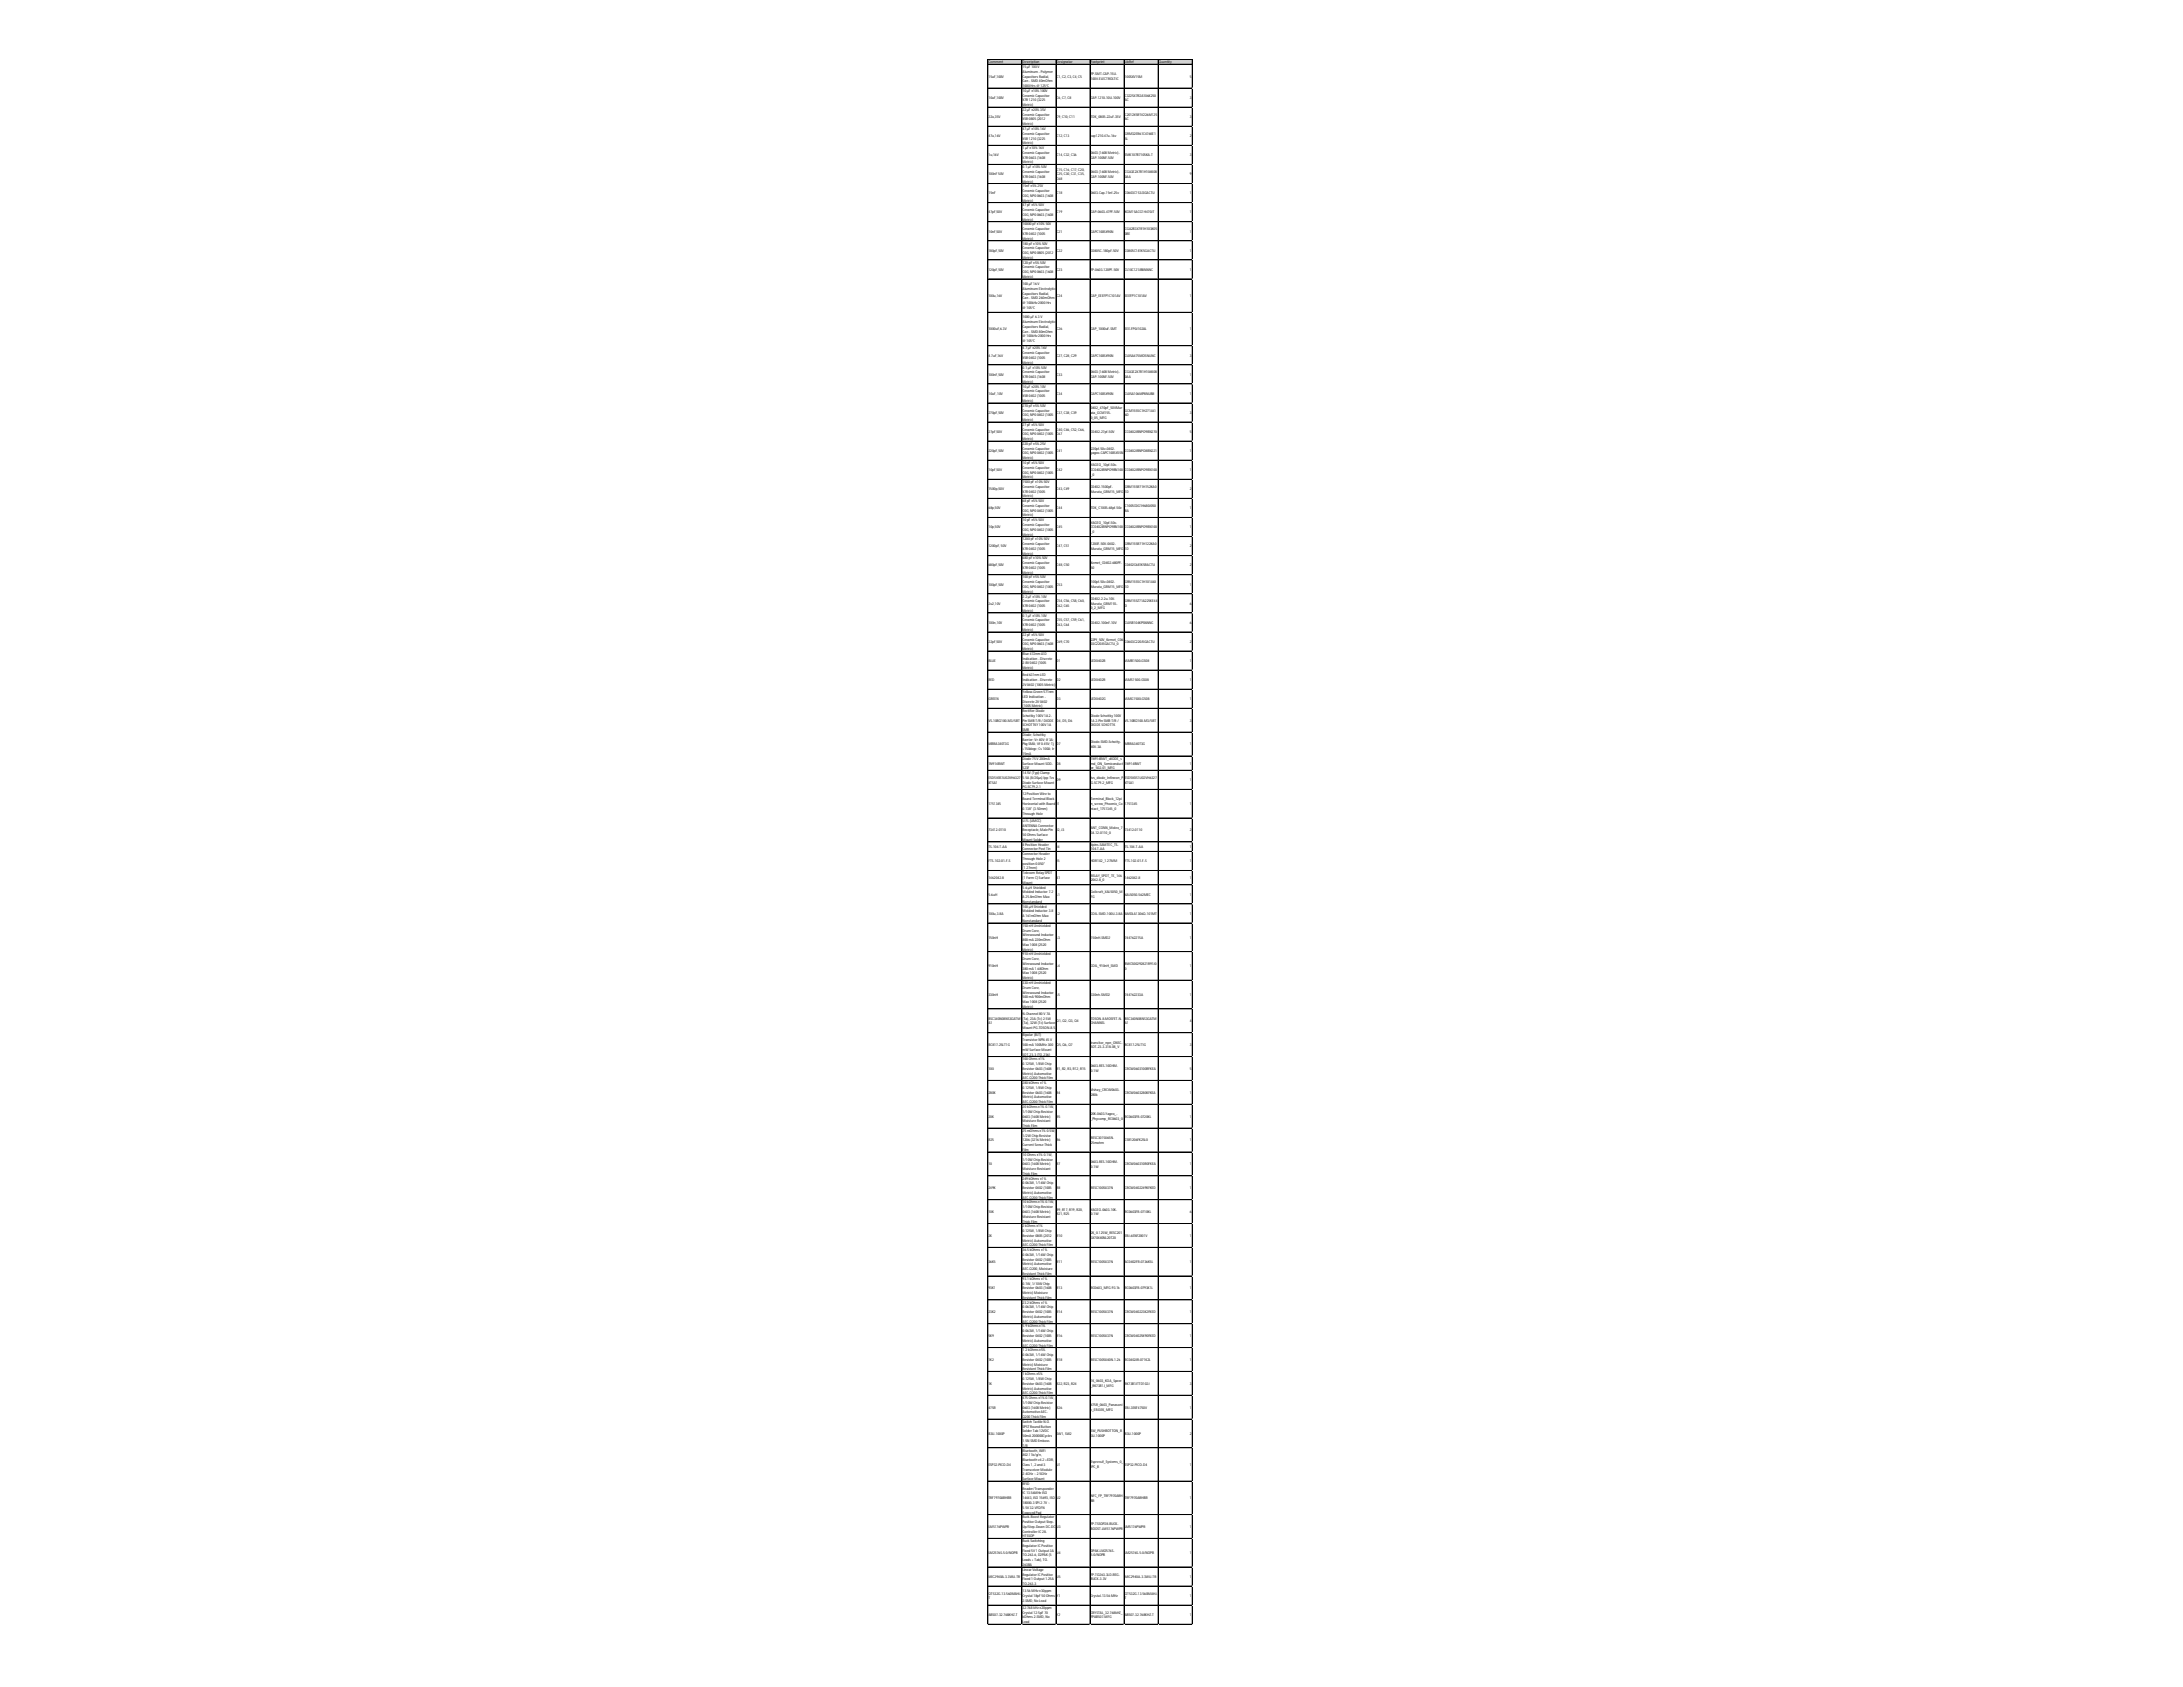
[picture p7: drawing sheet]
<svg xmlns="http://www.w3.org/2000/svg" width="279mm" height="216mm" viewBox="0 0 279 216" stroke-linecap="round" stroke-linejoin="round" font-family="sans-serif">
<defs><g id="words">
<g font-size=".5">
<text x="126.5" y="8.1">Comment</text>
<text x="126.5" y="9.9">15uF,100V</text>
<text x="130.9" y="8.1">Description</text>
<text x="130.9" y="8.7">15 µF 100 V</text>
<text x="130.9" y="9.3">Aluminum - Polymer</text>
<text x="130.9" y="9.9">Capacitors Radial,</text>
<text x="130.9" y="10.5">Can - SMD 40mOhm</text>
<text x="130.9" y="11.1">1000 Hrs @ 125°C</text>
<text x="130.9" y="11.8">10 µF ±10% 100V</text>
<text x="135.2" y="8.1">Designator</text>
<text x="135.2" y="9.9">C1, C2, C3, C4, C5</text>
<text x="139.6" y="8.1">Footprint</text>
<text x="139.6" y="9.6">FP-SMT-CAP-15U-</text>
<text x="139.6" y="10.2">100V-ELECTROLTIC</text>
<text x="144" y="8.1">LibRef</text>
<text x="144" y="9.9">100SXV15M</text>
<text x="148.3" y="8.1">Quantity</text>
<text x="152.3" y="9.9">5</text>
<text x="126.5" y="12.7">10uF,100V</text>
<text x="126.5" y="15.1">22u,35V</text>
<text x="126.5" y="17.5">47u,16V</text>
<text x="130.9" y="12.4">Ceramic Capacitor</text>
<text x="130.9" y="13">X7R 1210 (3225</text>
<text x="130.9" y="13.6">Metric)</text>
<text x="130.9" y="14.2">22 µF ±20% 35V</text>
<text x="130.9" y="14.8">Ceramic Capacitor</text>
<text x="130.9" y="15.4">X5R 0805 (2012</text>
<text x="130.9" y="16">Metric)</text>
<text x="130.9" y="16.6">47 µF ±10% 16V</text>
<text x="130.9" y="17.3">Ceramic Capacitor</text>
<text x="130.9" y="17.9">X5R 1210 (3225</text>
<text x="135.2" y="12.7">C6, C7, C8</text>
<text x="135.2" y="15.1">C9, C10, C11</text>
<text x="135.2" y="17.5">C12, C13</text>
<text x="139.6" y="12.7">CAP-1210-10U-100V</text>
<text x="139.6" y="15.1">TDK_0805-22uF-35V</text>
<text x="139.6" y="17.5">cap1210-47u-16v</text>
<text x="144" y="12.4">C3225X7R2A106K250</text>
<text x="144" y="13">AC</text>
<text x="144" y="14.8">C2012X5R1V226M125</text>
<text x="144" y="15.4">AC</text>
<text x="144" y="17.3">GRM32ER61C476KE1</text>
<text x="144" y="17.9">5L</text>
<text x="152.3" y="12.7">3</text>
<text x="152.3" y="15.1">3</text>
<text x="152.3" y="17.5">2</text>
<text x="126.5" y="20">1u,16V</text>
<text x="126.5" y="22.4">100nF 50V</text>
<text x="130.9" y="18.5">Metric)</text>
<text x="130.9" y="19.1">1 µF ±10% 16V</text>
<text x="130.9" y="19.7">Ceramic Capacitor</text>
<text x="130.9" y="20.3">X7R 0603 (1608</text>
<text x="130.9" y="20.9">Metric)</text>
<text x="130.9" y="21.5">0.1 µF ±10% 50V</text>
<text x="130.9" y="22.1">Ceramic Capacitor</text>
<text x="130.9" y="22.7">X7R 0603 (1608</text>
<text x="130.9" y="23.4">Metric)</text>
<text x="130.9" y="24">15nF ±5% 25V</text>
<text x="135.2" y="20">C14, C32, C36</text>
<text x="135.2" y="21.8">C15, C16, C17, C20,</text>
<text x="135.2" y="22.4">C25, C30, C31, C35,</text>
<text x="135.2" y="23">C68</text>
<text x="139.6" y="19.7">0603 (1608 Metric)-</text>
<text x="139.6" y="20.3">CAP-100NF-50V</text>
<text x="139.6" y="22.1">0603 (1608 Metric)-</text>
<text x="139.6" y="22.7">CAP-100NF-50V</text>
<text x="144" y="20">EMK107B7105KA-T</text>
<text x="144" y="22.1">CGA3E2X7R1H104K08</text>
<text x="144" y="22.7">0AA</text>
<text x="152.3" y="20">3</text>
<text x="152.3" y="22.4">9</text>
<text x="126.5" y="24.9">15nF</text>
<text x="126.5" y="27.3">47pF,50V</text>
<text x="126.5" y="29.8">10nF,50V</text>
<text x="130.9" y="24.6">Ceramic Capacitor</text>
<text x="130.9" y="25.2">C0G, NP0 0603 (1608</text>
<text x="130.9" y="25.8">Metric)</text>
<text x="130.9" y="26.4">47 pF ±5% 50V</text>
<text x="130.9" y="27">Ceramic Capacitor</text>
<text x="130.9" y="27.6">C0G, NP0 0603 (1608</text>
<text x="130.9" y="28.2">Metric)</text>
<text x="130.9" y="28.9">10000 pF ±10% 50V</text>
<text x="130.9" y="29.5">Ceramic Capacitor</text>
<text x="135.2" y="24.9">C18</text>
<text x="135.2" y="27.3">C19</text>
<text x="135.2" y="29.8">C21</text>
<text x="139.6" y="24.9">0603-Cap-15nf-25v</text>
<text x="139.6" y="27.3">CAP-0603-47PF-50V</text>
<text x="139.6" y="29.8">CAPC1005X90N</text>
<text x="144" y="24.9">C0603C153J3GACTU</text>
<text x="144" y="27.3">KGM15ACG1H470JT</text>
<text x="144" y="29.5">CGA2B3X7R1H103K05</text>
<text x="152.3" y="24.9">1</text>
<text x="152.3" y="27.3">1</text>
<text x="152.3" y="29.8">1</text>
<text x="126.5" y="32.2">180pF,50V</text>
<text x="126.5" y="34.6">120pF,50V</text>
<text x="130.9" y="30.1">X7R 0402 (1005</text>
<text x="130.9" y="30.7">Metric)</text>
<text x="130.9" y="31.3">180 pF ±10% 50V</text>
<text x="130.9" y="31.9">Ceramic Capacitor</text>
<text x="130.9" y="32.5">C0G, NP0 0805 (2012</text>
<text x="130.9" y="33.1">Metric)</text>
<text x="130.9" y="33.7">120 pF ±5% 50V</text>
<text x="130.9" y="34.3">Ceramic Capacitor</text>
<text x="130.9" y="35">C0G, NP0 0603 (1608</text>
<text x="130.9" y="35.6">Metric)</text>
<text x="135.2" y="32.2">C22</text>
<text x="135.2" y="34.6">C23</text>
<text x="139.6" y="32.2">C0805C-180pF-50V</text>
<text x="139.6" y="34.6">FP-0603-120PF-50V</text>
<text x="144" y="30.1">0BE</text>
<text x="144" y="32.2">C0805C181K5GACTU</text>
<text x="144" y="34.6">CL10C121JB8NNNC</text>
<text x="152.3" y="32.2">1</text>
<text x="152.3" y="34.6">1</text>
<text x="126.5" y="38">100u,16V</text>
<text x="130.9" y="36.5">100 µF 16 V</text>
<text x="130.9" y="37.1">Aluminum Electrolytic</text>
<text x="130.9" y="37.7">Capacitors Radial,</text>
<text x="130.9" y="38.3">Can - SMD 260mOhm</text>
<text x="130.9" y="38.9">@ 100kHz 2000 Hrs</text>
<text x="130.9" y="39.5">@ 105°C</text>
<text x="130.9" y="40.7">1000 µF 6.3 V</text>
<text x="130.9" y="41.4">Aluminum Electrolytic</text>
<text x="130.9" y="42">Capacitors Radial,</text>
<text x="135.2" y="38">C24</text>
<text x="139.6" y="38">CAP_EEEFP1C101AV</text>
<text x="144" y="38">EEEFP1C101AV</text>
<text x="152.3" y="38">1</text>
<text x="126.5" y="42.3">1000uF,6.3V</text>
<text x="126.5" y="45.6">4.7uF,16V</text>
<text x="130.9" y="42.6">Can - SMD 80mOhm</text>
<text x="130.9" y="43.2">@ 100kHz 2000 Hrs</text>
<text x="130.9" y="43.8">@ 105°C</text>
<text x="130.9" y="44.7">4.7 µF ±20% 16V</text>
<text x="130.9" y="45.3">Ceramic Capacitor</text>
<text x="130.9" y="45.9">X5R 0402 (1005</text>
<text x="130.9" y="46.6">Metric)</text>
<text x="130.9" y="47.2">0.1 µF ±10% 50V</text>
<text x="130.9" y="47.8">Ceramic Capacitor</text>
<text x="135.2" y="42.3">C26</text>
<text x="135.2" y="45.6">C27, C28, C29</text>
<text x="139.6" y="42.3">CAP_1000uF-SMT</text>
<text x="139.6" y="45.6">CAPC1005X90N</text>
<text x="139.6" y="47.8">0603 (1608 Metric)-</text>
<text x="144" y="42.3">EEE-FP0J102AL</text>
<text x="144" y="45.6">CL05A475MO5NUNC</text>
<text x="144" y="47.8">CGA3E2X7R1H104K08</text>
<text x="152.3" y="42.3">1</text>
<text x="152.3" y="45.6">3</text>
<text x="126.5" y="48.1">100nF,50V</text>
<text x="126.5" y="50.5">10uF, 10V</text>
<text x="126.5" y="53">270pF,50V</text>
<text x="130.9" y="48.4">X7R 0603 (1608</text>
<text x="130.9" y="49">Metric)</text>
<text x="130.9" y="49.6">10 µF ±20% 10V</text>
<text x="130.9" y="50.2">Ceramic Capacitor</text>
<text x="130.9" y="50.8">X5R 0402 (1005</text>
<text x="130.9" y="51.4">Metric)</text>
<text x="130.9" y="52.1">270 pF ±5% 50V</text>
<text x="130.9" y="52.7">Ceramic Capacitor</text>
<text x="130.9" y="53.3">C0G, NP0 0402 (1005</text>
<text x="130.9" y="53.9">Metric)</text>
<text x="135.2" y="48.1">C33</text>
<text x="135.2" y="50.5">C34</text>
<text x="135.2" y="53">C37, C38, C39</text>
<text x="139.6" y="48.4">CAP-100NF-50V</text>
<text x="139.6" y="50.5">CAPC1005X90N</text>
<text x="139.6" y="52.3">0402_470pF_50VMur</text>
<text x="139.6" y="53">ata_GCM155-</text>
<text x="139.6" y="53.6">0_05_MFG</text>
<text x="144" y="48.4">0AA</text>
<text x="144" y="50.5">CL05A106MP8NUB8</text>
<text x="144" y="52.7">GCM1555C1H271JA1</text>
<text x="144" y="53.3">6D</text>
<text x="152.3" y="48.1">1</text>
<text x="152.3" y="50.5">1</text>
<text x="152.3" y="53">3</text>
<text x="126.5" y="55.4">27pF,50V</text>
<text x="126.5" y="57.8">220pF,50V</text>
<text x="130.9" y="54.5">27 pF ±5% 50V</text>
<text x="130.9" y="55.1">Ceramic Capacitor</text>
<text x="130.9" y="55.7">C0G, NP0 0402 (1005</text>
<text x="130.9" y="56.3">Metric)</text>
<text x="130.9" y="56.9">220 pF ±5% 25V</text>
<text x="130.9" y="57.5">Ceramic Capacitor</text>
<text x="130.9" y="58.2">C0G, NP0 0402 (1005</text>
<text x="130.9" y="58.8">Metric)</text>
<text x="130.9" y="59.4">10 pF ±5% 50V</text>
<text x="130.9" y="60">Ceramic Capacitor</text>
<text x="135.2" y="55.1">C40, C46, C52, C66,</text>
<text x="135.2" y="55.7">C67</text>
<text x="135.2" y="57.8">C41</text>
<text x="139.6" y="55.4">C0402-27pf-50V</text>
<text x="139.6" y="57.5">220pf-50v-0402-</text>
<text x="139.6" y="58.2">yageo-CAPC1005X55N</text>
<text x="139.6" y="59.7">YAGEO_10pf-50v-</text>
<text x="144" y="55.4">CC0402JRNPO9BN270</text>
<text x="144" y="57.8">CC0402JRNPO8BN221</text>
<text x="152.3" y="55.4">5</text>
<text x="152.3" y="57.8">1</text>
<text x="126.5" y="60.3">10pF,50V</text>
<text x="126.5" y="62.7">1500p,50V</text>
<text x="126.5" y="65.2">68p,50V</text>
<text x="130.9" y="60.6">C0G, NP0 0402 (1005</text>
<text x="130.9" y="61.2">Metric)</text>
<text x="130.9" y="61.8">1500 pF ±10% 50V</text>
<text x="130.9" y="62.4">Ceramic Capacitor</text>
<text x="130.9" y="63">X7R 0402 (1005</text>
<text x="130.9" y="63.7">Metric)</text>
<text x="130.9" y="64.3">68 pF ±5% 50V</text>
<text x="130.9" y="64.9">Ceramic Capacitor</text>
<text x="130.9" y="65.5">C0G, NP0 0402 (1005</text>
<text x="135.2" y="60.3">C42</text>
<text x="135.2" y="62.7">C43, C49</text>
<text x="135.2" y="65.2">C44</text>
<text x="139.6" y="60.3">CC0402JRNPO9BN100</text>
<text x="139.6" y="60.9">_0</text>
<text x="139.6" y="62.4">C0402-1500pF-</text>
<text x="139.6" y="63">Murata_GRM15_MFG</text>
<text x="139.6" y="65.2">TDK_C1005-68pf-50v</text>
<text x="144" y="60.3">CC0402JRNPO9BN100</text>
<text x="144" y="62.4">GRM155R71H152KA0</text>
<text x="144" y="63">1D</text>
<text x="144" y="64.9">C1005C0G1H680J050</text>
<text x="144" y="65.5">BA</text>
<text x="152.3" y="60.3">1</text>
<text x="152.3" y="62.7">2</text>
<text x="152.3" y="65.2">1</text>
<text x="126.5" y="67.6">10p,50V</text>
<text x="126.5" y="70.1">1200pF, 50V</text>
<text x="130.9" y="66.1">Metric)</text>
<text x="130.9" y="66.7">10 pF ±5% 50V</text>
<text x="130.9" y="67.3">Ceramic Capacitor</text>
<text x="130.9" y="67.9">C0G, NP0 0402 (1005</text>
<text x="130.9" y="68.5">Metric)</text>
<text x="130.9" y="69.1">1200 pF ±10% 50V</text>
<text x="130.9" y="69.8">Ceramic Capacitor</text>
<text x="130.9" y="70.4">X7R 0402 (1005</text>
<text x="130.9" y="71">Metric)</text>
<text x="130.9" y="71.6">680 pF ±10% 50V</text>
<text x="135.2" y="67.6">C45</text>
<text x="135.2" y="70.1">C47, C51</text>
<text x="139.6" y="67">YAGEO_10pf-50v-</text>
<text x="139.6" y="67.6">CC0402JRNPO9BN100</text>
<text x="139.6" y="68.2">_0</text>
<text x="139.6" y="69.8">1200F-50V-0402-</text>
<text x="139.6" y="70.4">Murata_GRM15_MFG</text>
<text x="144" y="67.6">CC0402JRNPO9BN100</text>
<text x="144" y="69.8">GRM155R71H122KA0</text>
<text x="144" y="70.4">1D</text>
<text x="152.3" y="67.6">1</text>
<text x="152.3" y="70.1">2</text>
<text x="126.5" y="72.5">680pF,50V</text>
<text x="126.5" y="74.9">100pF,50V</text>
<text x="126.5" y="77.4">2u2,10V</text>
<text x="130.9" y="72.2">Ceramic Capacitor</text>
<text x="130.9" y="72.8">X7R 0402 (1005</text>
<text x="130.9" y="73.4">Metric)</text>
<text x="130.9" y="74">100 pF ±5% 50V</text>
<text x="130.9" y="74.6">Ceramic Capacitor</text>
<text x="130.9" y="75.3">C0G, NP0 0402 (1005</text>
<text x="130.9" y="75.9">Metric)</text>
<text x="130.9" y="76.5">2.2 µF ±10% 10V</text>
<text x="130.9" y="77.1">Ceramic Capacitor</text>
<text x="130.9" y="77.7">X7R 0402 (1005</text>
<text x="135.2" y="72.5">C48, C50</text>
<text x="135.2" y="74.9">C53</text>
<text x="135.2" y="77.1">C54, C56, C58, C60,</text>
<text x="135.2" y="77.7">C62, C65</text>
<text x="139.6" y="72.2">Kemet_C0402-680PF-</text>
<text x="139.6" y="72.8">50</text>
<text x="139.6" y="74.6">100pf-50v-0402-</text>
<text x="139.6" y="75.3">Murata_GRM15_MFG</text>
<text x="139.6" y="76.8">C0402-2.2u-10V-</text>
<text x="139.6" y="77.4">Murata_GRM155-</text>
<text x="139.6" y="78">0_2_MFG</text>
<text x="144" y="72.5">C0402C681K5RACTU</text>
<text x="144" y="74.6">GRM1555C1H101JA0</text>
<text x="144" y="75.3">1D</text>
<text x="144" y="77.1">GRM155Z71A225KE44</text>
<text x="144" y="77.7">D</text>
<text x="152.3" y="72.5">2</text>
<text x="152.3" y="74.9">1</text>
<text x="152.3" y="77.4">6</text>
<text x="126.5" y="79.8">100n,10V</text>
<text x="126.5" y="82.3">22pF,50V</text>
<text x="130.9" y="78.3">Metric)</text>
<text x="130.9" y="78.9">0.1 µF ±10% 10V</text>
<text x="130.9" y="79.5">Ceramic Capacitor</text>
<text x="130.9" y="80.1">X7R 0402 (1005</text>
<text x="130.9" y="80.7">Metric)</text>
<text x="130.9" y="81.4">22 pF ±5% 50V</text>
<text x="130.9" y="82">Ceramic Capacitor</text>
<text x="130.9" y="82.6">C0G, NP0 0603 (1608</text>
<text x="130.9" y="83.2">Metric)</text>
<text x="130.9" y="83.8">Blue 472nm LED</text>
<text x="135.2" y="79.5">C55, C57, C59, C61,</text>
<text x="135.2" y="80.1">C63, C64</text>
<text x="135.2" y="82.3">C69, C70</text>
<text x="139.6" y="79.8">C0402-100nF-10V</text>
<text x="139.6" y="82">22Pf_50V_Kemet_C06</text>
<text x="139.6" y="82.6">03C220J5GACTU_0</text>
<text x="144" y="79.8">CL05B104KP5NNNC</text>
<text x="144" y="82.3">C0603C220J5GACTU</text>
<text x="152.3" y="79.8">6</text>
<text x="152.3" y="82.3">2</text>
<text x="126.5" y="84.7">BLUE</text>
<text x="126.5" y="87.1">RED</text>
<text x="126.5" y="89.6">GREEN</text>
<text x="130.9" y="84.4">Indication - Discrete</text>
<text x="130.9" y="85">2.8V 0402 (1005</text>
<text x="130.9" y="85.6">Metric)</text>
<text x="130.9" y="86.5">Red 631nm LED</text>
<text x="130.9" y="87.1">Indication - Discrete</text>
<text x="130.9" y="87.8">2V 0402 (1005 Metric)</text>
<text x="130.9" y="88.7">Yellow-Green 571nm</text>
<text x="130.9" y="89.3">LED Indication -</text>
<text x="130.9" y="89.9">Discrete 2V 0402</text>
<text x="135.2" y="84.7">D1</text>
<text x="135.2" y="87.1">D2</text>
<text x="135.2" y="89.6">D3</text>
<text x="139.6" y="84.7">LED0402B</text>
<text x="139.6" y="87.1">LED0402R</text>
<text x="139.6" y="89.6">LED0402G</text>
<text x="144" y="84.7">VLMB1500-GS08</text>
<text x="144" y="87.1">VLMS1500-GS08</text>
<text x="144" y="89.6">VLMG1500-GS08</text>
<text x="152.3" y="84.7">1</text>
<text x="152.3" y="87.1">1</text>
<text x="152.3" y="89.6">1</text>
<text x="126.5" y="92.4">VS-10BQ100-M3/5BT</text>
<text x="126.5" y="95.4">MBRA340T3G</text>
<text x="130.9" y="90.5">(1005 Metric)</text>
<text x="130.9" y="91.1">Rectifier Diode</text>
<text x="130.9" y="91.7">Schottky 100V 1A 2-</text>
<text x="130.9" y="92.4">Pin SMB T/R / DIODE</text>
<text x="130.9" y="93">SCHOTTKY 100V 1A</text>
<text x="130.9" y="93.6">SMB</text>
<text x="130.9" y="94.2">Diode; Schottky</text>
<text x="130.9" y="94.8">Barrier; Vr 40V; If 3A;</text>
<text x="130.9" y="95.4">Pkg SMA; Vf 0.45V; Tj</text>
<text x="135.2" y="92.4">D4, D5, D6</text>
<text x="135.2" y="95.4">D7</text>
<text x="139.6" y="91.7">Diode Schottky 100V</text>
<text x="139.6" y="92.4">1A 2-Pin SMB T/R /</text>
<text x="139.6" y="93">DIODE SCHOTTK</text>
<text x="139.6" y="95.1">Diode-SMD-Schotty-</text>
<text x="139.6" y="95.7">40V-3A</text>
<text x="144" y="92.4">VS-10BQ100-M3/5BT</text>
<text x="144" y="95.4">MBRA340T3G</text>
<text x="152.3" y="92.4">3</text>
<text x="152.3" y="95.4">1</text>
<text x="126.5" y="97.8">1N914BWT</text>
<text x="126.5" y="99.7">ESD5V0S1U02VH6327</text>
<text x="126.5" y="100.3">XTSA1</text>
<text x="130.9" y="96">+150degc; Cs 100A; Ir</text>
<text x="130.9" y="96.6">15mA</text>
<text x="130.9" y="97.2">Diode 75 V 200mA</text>
<text x="130.9" y="97.8">Surface Mount SOD-</text>
<text x="130.9" y="98.5">523F</text>
<text x="130.9" y="99.1">14.5V (Typ) Clamp</text>
<text x="130.9" y="99.7">5.5A (8/20µs) Ipp Tvs</text>
<text x="130.9" y="100.3">Diode Surface Mount</text>
<text x="130.9" y="100.9">PG-SC79-2-1</text>
<text x="130.9" y="101.8">12 Position Wire to</text>
<text x="135.2" y="97.8">D8</text>
<text x="135.2" y="100">D9</text>
<text x="139.6" y="97.2">1N914BWT_dIODE_s</text>
<text x="139.6" y="97.8">md_ON_Semiconduct</text>
<text x="139.6" y="98.5">or_502-01_MFG</text>
<text x="139.6" y="99.7">tvs_diode_Infineon_P</text>
<text x="139.6" y="100.3">G-SC79-2_MFG</text>
<text x="144" y="97.8">1N914BWT</text>
<text x="144" y="99.7">ESD5V0S1U02VH6327</text>
<text x="144" y="100.3">XTSA1</text>
<text x="152.3" y="97.8">1</text>
<text x="152.3" y="100">1</text>
<text x="126.5" y="103">1751345</text>
<text x="126.5" y="106.4">73412-0110</text>
<text x="130.9" y="102.4">Board Terminal Block</text>
<text x="130.9" y="103">Horizontal with Board</text>
<text x="130.9" y="103.6">0.138&quot; (3.50mm)</text>
<text x="130.9" y="104.2">Through Hole</text>
<text x="130.9" y="105.2">U.FL (UMCC)</text>
<text x="130.9" y="105.8">ANTENNA Connector</text>
<text x="130.9" y="106.4">Receptacle, Male Pin</text>
<text x="130.9" y="107">50 Ohms Surface</text>
<text x="130.9" y="107.6">Mount Solder</text>
<text x="135.2" y="103">J1</text>
<text x="135.2" y="106.4">J2, J3</text>
<text x="139.6" y="102.4">Terminal_Block_12pi</text>
<text x="139.6" y="103">n_screw_Phoenix_Co</text>
<text x="139.6" y="103.6">ntact_1751345_0</text>
<text x="139.6" y="106.1">ANT_CONN_Molex_7</text>
<text x="139.6" y="106.7">34-12-0110_0</text>
<text x="144" y="103">1751345</text>
<text x="144" y="106.4">73412-0110</text>
<text x="152.3" y="103">1</text>
<text x="152.3" y="106.4">2</text>
<text x="126.5" y="108.5">TS-104-T-AA</text>
<text x="126.5" y="110.4">FTS-102-01-F-S</text>
<text x="126.5" y="112.5">1462042-8</text>
<text x="130.9" y="108.2">4 Position Header</text>
<text x="130.9" y="108.8">Connector Post Tin</text>
<text x="130.9" y="109.4">Connector Header</text>
<text x="130.9" y="110.1">Through Hole 2</text>
<text x="130.9" y="110.7">position 0.050&quot;</text>
<text x="130.9" y="111.3">(1.27mm)</text>
<text x="130.9" y="111.9">Telecom Relay SPDT</text>
<text x="130.9" y="112.5">(1 Form C) Surface</text>
<text x="130.9" y="113.1">Mount</text>
<text x="130.9" y="113.7">5.6 µH Shielded</text>
<text x="135.2" y="108.5">J4</text>
<text x="135.2" y="110.4">J5</text>
<text x="135.2" y="112.5">K1</text>
<text x="139.6" y="108.2">4pins-SAMTEC_TS-</text>
<text x="139.6" y="108.8">104-T-AA</text>
<text x="139.6" y="110.4">HDR1X2_1.27MM</text>
<text x="139.6" y="112.2">RELAY_SPDT_TE_146</text>
<text x="139.6" y="112.8">2042-8_0</text>
<text x="144" y="108.5">TS-104-T-AA</text>
<text x="144" y="110.4">FTS-102-01-F-S</text>
<text x="144" y="112.5">1462042-8</text>
<text x="152.3" y="108.5">1</text>
<text x="152.3" y="110.4">1</text>
<text x="152.3" y="112.5">1</text>
<text x="126.5" y="114.6">5.6uH</text>
<text x="126.5" y="117.1">100u,3.8A</text>
<text x="130.9" y="114.3">Molded Inductor 7.2</text>
<text x="130.9" y="114.9">A 25.8mOhm Max</text>
<text x="130.9" y="115.6">Nonstandard</text>
<text x="130.9" y="116.2">100 µH Shielded</text>
<text x="130.9" y="116.8">Molded Inductor 3.8</text>
<text x="130.9" y="117.4">A 161mOhm Max</text>
<text x="130.9" y="118">Nonstandard</text>
<text x="130.9" y="118.6">150 nH Unshielded</text>
<text x="130.9" y="119.2">Drum Core,</text>
<text x="130.9" y="119.8">Wirewound Inductor</text>
<text x="135.2" y="114.6">L1</text>
<text x="135.2" y="117.1">L2</text>
<text x="139.6" y="114.3">Coilcraft_XAL5050_M</text>
<text x="139.6" y="114.9">FG</text>
<text x="139.6" y="117.1">COIL-SMD-100U-3.8A</text>
<text x="144" y="114.6">XAL5050-562MEC</text>
<text x="144" y="117.1">AMDLA1306Q-101MT</text>
<text x="152.3" y="114.6">1</text>
<text x="152.3" y="117.1">1</text>
<text x="126.5" y="120.1">150nH</text>
<text x="126.5" y="123.8">910nH</text>
<text x="130.9" y="120.4">800 mA 220mOhm</text>
<text x="130.9" y="121">Max 1008 (2520</text>
<text x="130.9" y="121.7">Metric)</text>
<text x="130.9" y="122.3">910 nH Unshielded</text>
<text x="130.9" y="122.9">Drum Core,</text>
<text x="130.9" y="123.5">Wirewound Inductor</text>
<text x="130.9" y="124.1">380 mA 1.68Ohm</text>
<text x="130.9" y="124.7">Max 1008 (2520</text>
<text x="130.9" y="125.3">Metric)</text>
<text x="130.9" y="125.9">330 nH Unshielded</text>
<text x="135.2" y="120.1">L3</text>
<text x="135.2" y="123.8">L4</text>
<text x="139.6" y="120.1">150nH-SMD2</text>
<text x="139.6" y="123.8">COIL_910nH_SMD</text>
<text x="144" y="120.1">744762215A</text>
<text x="144" y="123.5">BWCS00292821R91J0</text>
<text x="144" y="124.1">0</text>
<text x="152.3" y="120.1">1</text>
<text x="152.3" y="123.8">1</text>
<text x="126.5" y="127.4">330nH</text>
<text x="126.5" y="130.5">BSC340N08NS3GATM</text>
<text x="126.5" y="131.1">A1</text>
<text x="130.9" y="126.5">Drum Core,</text>
<text x="130.9" y="127.2">Wirewound Inductor</text>
<text x="130.9" y="127.8">500 mA 900mOhm</text>
<text x="130.9" y="128.4">Max 1008 (2520</text>
<text x="130.9" y="129">Metric)</text>
<text x="130.9" y="129.9">N-Channel 80 V 7A</text>
<text x="130.9" y="130.5">(Ta), 23A (Tc) 2.5W</text>
<text x="130.9" y="131.1">(Ta), 32W (Tc) Surface</text>
<text x="130.9" y="131.7">Mount PG-TDSON-8-5</text>
<text x="135.2" y="127.4">L5</text>
<text x="135.2" y="130.8">Q1, Q2, Q3, Q4</text>
<text x="139.6" y="127.4">330nh-SMD2</text>
<text x="139.6" y="130.5">TDSON-8-MOSFET-N-</text>
<text x="139.6" y="131.1">CHANNEL</text>
<text x="144" y="127.4">744762233A</text>
<text x="144" y="130.5">BSC340N08NS3GATM</text>
<text x="144" y="131.1">A1</text>
<text x="152.3" y="127.4">1</text>
<text x="152.3" y="130.8">4</text>
<text x="126.5" y="133.9">BC817-25LT1G</text>
<text x="126.5" y="136.9">100</text>
<text x="130.9" y="132.6">Bipolar (BJT)</text>
<text x="130.9" y="133.3">Transistor NPN 45 V</text>
<text x="130.9" y="133.9">500 mA 100MHz 300</text>
<text x="130.9" y="134.5">mW Surface Mount</text>
<text x="130.9" y="135.1">SOT-23-3 (TO-236)</text>
<text x="130.9" y="135.7">100 Ohms ±1%</text>
<text x="130.9" y="136.3">0.125W, 1/8W Chip</text>
<text x="130.9" y="136.9">Resistor 0603 (1608</text>
<text x="130.9" y="137.5">Metric) Automotive</text>
<text x="135.2" y="133.9">Q5, Q6, Q7</text>
<text x="135.2" y="136.9">R1, R2, R3, R12, R15</text>
<text x="139.6" y="133.6">transitor_npn_ONSC-</text>
<text x="139.6" y="134.2">SOT-23-3-318-08_V</text>
<text x="139.6" y="136.6">0603-RES-10OHM-</text>
<text x="139.6" y="137.2">0.1W</text>
<text x="144" y="133.9">BC817-25LT1G</text>
<text x="144" y="136.9">CRCW0603100RFKEA</text>
<text x="152.3" y="133.9">3</text>
<text x="152.3" y="136.9">5</text>
<text x="126.5" y="140">280K</text>
<text x="126.5" y="143">20K</text>
<text x="130.9" y="138.1">AEC-Q200 Thick Film</text>
<text x="130.9" y="138.8">280 kOhms ±1%</text>
<text x="130.9" y="139.4">0.125W, 1/8W Chip</text>
<text x="130.9" y="140">Resistor 0603 (1608</text>
<text x="130.9" y="140.6">Metric) Automotive</text>
<text x="130.9" y="141.2">AEC-Q200 Thick Film</text>
<text x="130.9" y="141.8">20 kOhms ±1% 0.1W,</text>
<text x="130.9" y="142.4">1/10W Chip Resistor</text>
<text x="130.9" y="143">0603 (1608 Metric)</text>
<text x="130.9" y="143.6">Moisture Resistant</text>
<text x="135.2" y="140">R4</text>
<text x="135.2" y="143">R5</text>
<text x="139.6" y="139.7">Vishay_CRCW0603-</text>
<text x="139.6" y="140.3">280k</text>
<text x="139.6" y="142.7">20K-0603-Yageo_-</text>
<text x="139.6" y="143.3">_Phycomp_RC0603_0</text>
<text x="144" y="140">CRCW0603280KFKEA</text>
<text x="144" y="143">RC0603FR-0720KL</text>
<text x="152.3" y="140">1</text>
<text x="152.3" y="143">1</text>
<text x="126.5" y="146.1">R25</text>
<text x="126.5" y="149.1">10</text>
<text x="130.9" y="144.2">Thick Film</text>
<text x="130.9" y="144.9">25 mOhms ±1% 0.5W,</text>
<text x="130.9" y="145.5">1/2W Chip Resistor</text>
<text x="130.9" y="146.1">1206 (3216 Metric)</text>
<text x="130.9" y="146.7">Current Sense Thick</text>
<text x="130.9" y="147.3">Film</text>
<text x="130.9" y="147.9">10 Ohms ±1% 0.1W,</text>
<text x="130.9" y="148.5">1/10W Chip Resistor</text>
<text x="130.9" y="149.1">0603 (1608 Metric)</text>
<text x="130.9" y="149.7">Moisture Resistant</text>
<text x="135.2" y="146.1">R6</text>
<text x="135.2" y="149.1">R7</text>
<text x="139.6" y="145.8">RESC3015X65N-</text>
<text x="139.6" y="146.4">25mohm</text>
<text x="139.6" y="148.8">0603-RES-10OHM-</text>
<text x="139.6" y="149.4">0.1W</text>
<text x="144" y="146.1">CSR1206FK25L0</text>
<text x="144" y="149.1">CRCW060310R0FKEA</text>
<text x="152.3" y="146.1">1</text>
<text x="152.3" y="149.1">1</text>
<text x="126.5" y="152.2">249K</text>
<text x="126.5" y="155.2">10K</text>
<text x="130.9" y="150.4">Thick Film</text>
<text x="130.9" y="151">249 kOhms ±1%</text>
<text x="130.9" y="151.6">0.063W, 1/16W Chip</text>
<text x="130.9" y="152.2">Resistor 0402 (1005</text>
<text x="130.9" y="152.8">Metric) Automotive</text>
<text x="130.9" y="153.4">AEC-Q200 Thick Film</text>
<text x="130.9" y="154">10 kOhms ±1% 0.1W,</text>
<text x="130.9" y="154.6">1/10W Chip Resistor</text>
<text x="130.9" y="155.2">0603 (1608 Metric)</text>
<text x="130.9" y="155.8">Moisture Resistant</text>
<text x="135.2" y="152.2">R8</text>
<text x="135.2" y="154.9">R9, R17, R19, R20,</text>
<text x="135.2" y="155.5">R21, R25</text>
<text x="139.6" y="152.2">RESC1005X37N</text>
<text x="139.6" y="154.9">YAGEO-0603-10K-</text>
<text x="139.6" y="155.5">0.1W</text>
<text x="144" y="152.2">CRCW0402249KFKED</text>
<text x="144" y="155.2">RC0603FR-0710KL</text>
<text x="152.3" y="152.2">1</text>
<text x="152.3" y="155.2">6</text>
<text x="126.5" y="158.3">2K</text>
<text x="126.5" y="161.6">36K5</text>
<text x="130.9" y="156.5">Thick Film</text>
<text x="130.9" y="157.1">2 kOhms ±1%</text>
<text x="130.9" y="157.7">0.125W, 1/8W Chip</text>
<text x="130.9" y="158.3">Resistor 0805 (2012</text>
<text x="130.9" y="158.9">Metric) Automotive</text>
<text x="130.9" y="159.5">AEC-Q200 Thick Film</text>
<text x="130.9" y="160.1">36.5 kOhms ±1%</text>
<text x="130.9" y="160.7">0.063W, 1/16W Chip</text>
<text x="130.9" y="161.3">Resistor 0402 (1005</text>
<text x="130.9" y="162">Metric) Automotive</text>
<text x="135.2" y="158.3">R10</text>
<text x="135.2" y="161.6">R11</text>
<text x="139.6" y="158">2K_0.125W_RESC201</text>
<text x="139.6" y="158.6">3X70X40NL20T20</text>
<text x="139.6" y="161.6">RESC1005X37N</text>
<text x="144" y="158.3">ERJ-6ENF2001V</text>
<text x="144" y="161.6">AC0402FR-0736K5L</text>
<text x="152.3" y="158.3">1</text>
<text x="152.3" y="161.6">1</text>
<text x="126.5" y="165">93K1</text>
<text x="130.9" y="162.6">AEC-Q200, Moisture</text>
<text x="130.9" y="163.2">Resistant Thick Film</text>
<text x="130.9" y="163.8">93.1 kOhms ±1%</text>
<text x="130.9" y="164.4">0.1W, 1/10W Chip</text>
<text x="130.9" y="165">Resistor 0603 (1608</text>
<text x="130.9" y="165.6">Metric) Moisture</text>
<text x="130.9" y="166.2">Resistant Thick Film</text>
<text x="130.9" y="166.8">23.2 kOhms ±1%</text>
<text x="130.9" y="167.4">0.063W, 1/16W Chip</text>
<text x="135.2" y="165">R13</text>
<text x="139.6" y="165">RC0603_MFG-93.1k</text>
<text x="144" y="165">RC0603FR-0793K1L</text>
<text x="152.3" y="165">1</text>
<text x="126.5" y="168.1">23K2</text>
<text x="126.5" y="171.1">5K9</text>
<text x="130.9" y="168.1">Resistor 0402 (1005</text>
<text x="130.9" y="168.7">Metric) Automotive</text>
<text x="130.9" y="169.3">AEC-Q200 Thick Film</text>
<text x="130.9" y="169.9">5.9 kOhms ±1%</text>
<text x="130.9" y="170.5">0.063W, 1/16W Chip</text>
<text x="130.9" y="171.1">Resistor 0402 (1005</text>
<text x="130.9" y="171.7">Metric) Automotive</text>
<text x="130.9" y="172.3">AEC-Q200 Thick Film</text>
<text x="130.9" y="172.9">1.2 kOhms ±5%</text>
<text x="130.9" y="173.6">0.063W, 1/16W Chip</text>
<text x="135.2" y="168.1">R14</text>
<text x="135.2" y="171.1">R16</text>
<text x="139.6" y="168.1">RESC1005X37N</text>
<text x="139.6" y="171.1">RESC1005X37N</text>
<text x="144" y="168.1">CRCW040223K2FKED</text>
<text x="144" y="171.1">CRCW04025K90FKED</text>
<text x="152.3" y="168.1">1</text>
<text x="152.3" y="171.1">1</text>
<text x="126.5" y="174.2">1K2</text>
<text x="126.5" y="177.2">1K</text>
<text x="130.9" y="174.2">Resistor 0402 (1005</text>
<text x="130.9" y="174.8">Metric) Moisture</text>
<text x="130.9" y="175.4">Resistant Thick Film</text>
<text x="130.9" y="176">1 kOhms ±5%</text>
<text x="130.9" y="176.6">0.125W, 1/8W Chip</text>
<text x="130.9" y="177.2">Resistor 0603 (1608</text>
<text x="130.9" y="177.8">Metric) Automotive</text>
<text x="130.9" y="178.4">AEC-Q200 Thick Film</text>
<text x="130.9" y="179">475 Ohms ±1% 0.1W,</text>
<text x="130.9" y="179.7">1/10W Chip Resistor</text>
<text x="135.2" y="174.2">R18</text>
<text x="135.2" y="177.2">R22, R23, R24</text>
<text x="139.6" y="174.2">RESC1005X40N-1.2k</text>
<text x="139.6" y="176.9">1K_0603_KOA_Speer</text>
<text x="139.6" y="177.5">_RK73B1J_MFG</text>
<text x="139.6" y="180">475R_0603_Panasoni</text>
<text x="144" y="174.2">RC0402JR-071K2L</text>
<text x="144" y="177.2">RK73B1JTTD102J</text>
<text x="152.3" y="174.2">1</text>
<text x="152.3" y="177.2">3</text>
<text x="126.5" y="180.3">475R</text>
<text x="126.5" y="183.6">B3U-1000P</text>
<text x="130.9" y="180.3">0603 (1608 Metric)</text>
<text x="130.9" y="180.9">Automotive AEC-</text>
<text x="130.9" y="181.5">Q200 Thick Film</text>
<text x="130.9" y="182.1">Switch Tactile N.O.</text>
<text x="130.9" y="182.7">SPST Round Button</text>
<text x="130.9" y="183.3">Solder Tab 12VDC</text>
<text x="130.9" y="183.9">50mA 200000Cycles</text>
<text x="130.9" y="184.5">1.5N SMD Emboss</text>
<text x="130.9" y="185.2">T/R</text>
<text x="130.9" y="185.8">Bluetooth, WiFi</text>
<text x="135.2" y="180.3">R26</text>
<text x="135.2" y="183.6">SW1, SW2</text>
<text x="139.6" y="180.6">c_ERJ3EK_MFG</text>
<text x="139.6" y="183.3">SW_PUSHBOTTON_B</text>
<text x="139.6" y="183.9">3U-1000P</text>
<text x="144" y="180.3">ERJ-3EKF4750V</text>
<text x="144" y="183.6">B3U-1000P</text>
<text x="152.3" y="180.3">1</text>
<text x="152.3" y="183.6">2</text>
<text x="126.5" y="187.6">ESP32-PICO-D4</text>
<text x="126.5" y="191.9">TRF7970ARHBR</text>
<text x="130.9" y="186.4">802.11b/g/n,</text>
<text x="130.9" y="187">Bluetooth v4.2 +EDR,</text>
<text x="130.9" y="187.6">Class 1, 2 and 3</text>
<text x="130.9" y="188.2">Transceiver Module</text>
<text x="130.9" y="188.8">2.4GHz ~ 2.5GHz</text>
<text x="130.9" y="189.4">Surface Mount</text>
<text x="130.9" y="190">RFID</text>
<text x="130.9" y="190.6">Reader/Transponder</text>
<text x="130.9" y="191.3">IC 13.56MHz ISO</text>
<text x="130.9" y="191.9">14443, ISO 15693, ISO</text>
<text x="135.2" y="187.6">U1</text>
<text x="135.2" y="191.9">U2</text>
<text x="139.6" y="187.3">Espressif_Systems_0_</text>
<text x="139.6" y="187.9">IPC_B</text>
<text x="139.6" y="191.6">NFC_FP_TRF7970ARH</text>
<text x="144" y="187.6">ESP32-PICO-D4</text>
<text x="144" y="191.9">TRF7970ARHBR</text>
<text x="152.3" y="187.6">1</text>
<text x="152.3" y="191.9">1</text>
<text x="126.5" y="195.5">LM5176PWPR</text>
<text x="130.9" y="192.5">18000-3 SPI 2.7V ~</text>
<text x="130.9" y="193.1">5.5V 32-VFQFN</text>
<text x="130.9" y="193.7">Exposed Pad</text>
<text x="130.9" y="194.3">Buck-Boost Regulator</text>
<text x="130.9" y="194.9">Positive Output Step-</text>
<text x="130.9" y="195.5">Up/Step-Down DC-DC</text>
<text x="130.9" y="196.1">Controller IC 28-</text>
<text x="130.9" y="196.8">HTSSOP</text>
<text x="130.9" y="197.4">Buck Switching</text>
<text x="130.9" y="198">Regulator IC Positive</text>
<text x="135.2" y="195.5">U3</text>
<text x="139.6" y="192.2">BR</text>
<text x="139.6" y="195.2">FP-TSSOP28-BUCK-</text>
<text x="139.6" y="195.8">BOOST-LM5176PWPR</text>
<text x="144" y="195.5">LM5176PWPR</text>
<text x="152.3" y="195.5">1</text>
<text x="126.5" y="198.9">LM2576S-5.0/NOPB</text>
<text x="126.5" y="201.9">MIC2940A-3.3WU-TR</text>
<text x="130.9" y="198.6">Fixed 5V 1 Output 3A</text>
<text x="130.9" y="199.2">TO-263-6, D2PAK (5</text>
<text x="130.9" y="199.8">Leads + Tab), TO-</text>
<text x="130.9" y="200.4">263BA</text>
<text x="130.9" y="201">Linear Voltage</text>
<text x="130.9" y="201.6">Regulator IC Positive</text>
<text x="130.9" y="202.2">Fixed 1 Output 1.25A</text>
<text x="130.9" y="202.9">TO-263-3</text>
<text x="130.9" y="203.8">13.56 MHz ±30ppm</text>
<text x="135.2" y="198.9">U4</text>
<text x="135.2" y="201.9">U5</text>
<text x="139.6" y="198.6">DPAK-LM2576S-</text>
<text x="139.6" y="199.2">5.0/NOPB</text>
<text x="139.6" y="201.6">FP-TO263-3LD-REG-</text>
<text x="139.6" y="202.2">BUCK-3.3V</text>
<text x="144" y="198.9">LM2576S-5.0/NOPB</text>
<text x="144" y="201.9">MIC2940A-3.3WU-TR</text>
<text x="152.3" y="198.9">1</text>
<text x="152.3" y="201.9">1</text>
<text x="126.5" y="204.1">QT532G-13.560MAHJ-</text>
<text x="126.5" y="204.7">T</text>
<text x="126.5" y="206.8">ABS07-32.768KHZ-T</text>
<text x="130.9" y="204.4">Crystal 18pF 50 Ohms</text>
<text x="130.9" y="205">2-SMD, No Lead</text>
<text x="130.9" y="205.9">32.768 kHz ±20ppm</text>
<text x="130.9" y="206.5">Crystal 12.5pF 70</text>
<text x="130.9" y="207.1">kOhms 2-SMD, No</text>
<text x="130.9" y="207.7">Lead</text>
<text x="135.2" y="204.4">Y1</text>
<text x="135.2" y="206.8">Y2</text>
<text x="139.6" y="204.4">Crystal-13.56 MHz</text>
<text x="139.6" y="206.5">CRYSTAL_32.768kHZ_</text>
<text x="139.6" y="207.1">FPABS07-MFG</text>
<text x="144" y="204.1">QT532G-13.560MAHJ-</text>
<text x="144" y="204.7">T</text>
<text x="144" y="206.8">ABS07-32.768KHZ-T</text>
<text x="152.3" y="204.4">1</text>
<text x="152.3" y="206.8">1</text>
</g>
</g></defs>
<path d="M126.4 7.6h26.3v.6h-26.3z" fill="#d3d3d3"/>
<g fill="none" stroke="#000" stroke-width=".13">
<path d="M126.4 7.6v200.3M126.5 11.3h26.1M126.5 18.6h26.1M130.8 7.6v200.3M135.2 7.6v200.3M139.5 7.6v200.3M143.9 7.6v200.3M148.2 7.6v200.3M152.6 7.6v200.3M152.6 7.6h-26.1l-.1 200.3h26.2M152.6 8.2h-26.1M152.6 13.7h-26.1"/>
<path d="M152.6 16.2h-26.1M126.5 25.9h26.1M126.5 33.3h26.1M126.5 40h26.1M152.6 21l-26.1 .1M152.6 23.5h-26.1M152.6 28.4h-26.1M152.6 30.8h-26.1M152.6 35.7h-26.1M126.5 49.1h26.1M126.5 56.5h26.1M152.6 44.2l-26.1 .1"/>
<path d="M152.6 46.7h-26.1M152.6 51.6h-26.1M152.6 54h-26.1M152.6 58.9h-26.1M126.5 63.8h26.1M126.5 71.1h26.1M126.5 78.4h26.1M152.6 61.3l-26.1 .1M152.6 66.2h-26.1M152.6 68.7h-26.1M152.6 73.6h-26.1M152.6 76h-26.1"/>
<path d="M126.5 85.8h26.1M126.5 93.7h26.1M152.6 80.9h-26.1M152.6 83.3h-26.1M152.6 88.2h-26.1M152.6 90.6l-26.1 .1M152.6 96.8h-26.1M152.6 98.6h-26.1M126.5 101h26.1M126.5 107.7h26.1M126.5 107.8h26.1M126.5 109h26.1"/>
<path d="M126.5 115.7h26.1M152.6 104.7h-26.1M152.6 111.4h-26.1M152.6 113.2h-26.1M152.6 118.1h-26.1M126.5 132.2h26.1M126.5 138.3h26.1M152.6 121.8h-26.1M152.6 125.4l-26.1 .1M152.6 129.1h-26.1M152.6 135.2h-26.1M126.5 147.4h26.1"/>
<path d="M126.5 153.5h26.1M152.6 141.3h-26.1M152.6 144.4h-26.1M152.6 150.5h-26.1M152.6 156.6h-26.1M152.6 159.6h-26.1M126.5 169.4h26.1M126.5 175.5h26.1M152.6 163.3h-26.1M152.6 166.4h-26.1M152.6 172.5h-26.1M152.6 178.6h-26.1"/>
<path d="M152.6 181.6h-26.1M152.6 185.3h-26.1M152.6 189.6h-26.1M152.6 193.8h-26.1M152.6 196.9h-26.1M126.5 205.4h26.1M152.6 200.5l-26.1 .1M152.6 203h-26.1"/>
</g>
<path d="M126.4 207.9h.1" fill="none" stroke="#d4d4d4" stroke-width=".13"/>
<path d="M130.8 207.9h.1" fill="none" stroke="#d4d4d4" stroke-width=".13"/>
<path d="M135.2 207.9h.1" fill="none" stroke="#d4d4d4" stroke-width=".13"/>
<path d="M139.5 207.9h.1" fill="none" stroke="#d4d4d4" stroke-width=".13"/>
<path d="M143.9 207.9h.1" fill="none" stroke="#d4d4d4" stroke-width=".13"/>
<path d="M148.2 207.9h.1" fill="none" stroke="#d4d4d4" stroke-width=".13"/>
<path d="M152.6 207.9h.1" fill="none" stroke="#d4d4d4" stroke-width=".13"/>
<path d="M152.6 11.3h.1" fill="none" stroke="#d4d4d4" stroke-width=".13"/>
<path d="M152.6 13.7h.1" fill="none" stroke="#d4d4d4" stroke-width=".13"/>
<path d="M152.6 16.2h.1" fill="none" stroke="#d4d4d4" stroke-width=".13"/>
<path d="M152.6 18.6h.1" fill="none" stroke="#d4d4d4" stroke-width=".13"/>
<path d="M152.6 21h.1" fill="none" stroke="#d4d4d4" stroke-width=".13"/>
<path d="M152.6 23.5h.1" fill="none" stroke="#d4d4d4" stroke-width=".13"/>
<path d="M152.6 25.9h.1" fill="none" stroke="#d4d4d4" stroke-width=".13"/>
<path d="M152.6 28.4h.1" fill="none" stroke="#d4d4d4" stroke-width=".13"/>
<path d="M152.6 30.8h.1" fill="none" stroke="#d4d4d4" stroke-width=".13"/>
<path d="M152.6 33.3h.1" fill="none" stroke="#d4d4d4" stroke-width=".13"/>
<path d="M152.6 35.7h.1" fill="none" stroke="#d4d4d4" stroke-width=".13"/>
<path d="M152.6 40h.1" fill="none" stroke="#d4d4d4" stroke-width=".13"/>
<path d="M152.6 44.2h.1" fill="none" stroke="#d4d4d4" stroke-width=".13"/>
<path d="M152.6 46.7h.1" fill="none" stroke="#d4d4d4" stroke-width=".13"/>
<path d="M152.6 49.1h.1" fill="none" stroke="#d4d4d4" stroke-width=".13"/>
<path d="M152.6 51.6h.1" fill="none" stroke="#d4d4d4" stroke-width=".13"/>
<path d="M152.6 54h.1" fill="none" stroke="#d4d4d4" stroke-width=".13"/>
<path d="M152.6 56.5h.1" fill="none" stroke="#d4d4d4" stroke-width=".13"/>
<path d="M152.6 58.9h.1" fill="none" stroke="#d4d4d4" stroke-width=".13"/>
<path d="M152.6 61.3h.1" fill="none" stroke="#d4d4d4" stroke-width=".13"/>
<path d="M152.6 63.8h.1" fill="none" stroke="#d4d4d4" stroke-width=".13"/>
<path d="M152.6 66.2h.1" fill="none" stroke="#d4d4d4" stroke-width=".13"/>
<path d="M152.6 68.7h.1" fill="none" stroke="#d4d4d4" stroke-width=".13"/>
<path d="M152.6 71.1h.1" fill="none" stroke="#d4d4d4" stroke-width=".13"/>
<path d="M152.6 73.6h.1" fill="none" stroke="#d4d4d4" stroke-width=".13"/>
<path d="M152.6 76h.1" fill="none" stroke="#d4d4d4" stroke-width=".13"/>
<path d="M152.6 78.4h.1" fill="none" stroke="#d4d4d4" stroke-width=".13"/>
<path d="M152.6 80.9h.1" fill="none" stroke="#d4d4d4" stroke-width=".13"/>
<path d="M152.6 83.3h.1" fill="none" stroke="#d4d4d4" stroke-width=".13"/>
<path d="M152.6 85.8h.1" fill="none" stroke="#d4d4d4" stroke-width=".13"/>
<path d="M152.6 88.2h.1" fill="none" stroke="#d4d4d4" stroke-width=".13"/>
<path d="M152.6 90.6h.1" fill="none" stroke="#d4d4d4" stroke-width=".13"/>
<path d="M152.6 93.7h.1" fill="none" stroke="#d4d4d4" stroke-width=".13"/>
<path d="M152.6 96.8h.1" fill="none" stroke="#d4d4d4" stroke-width=".13"/>
<path d="M152.6 98.6h.1" fill="none" stroke="#d4d4d4" stroke-width=".13"/>
<path d="M152.6 101h.1" fill="none" stroke="#d4d4d4" stroke-width=".13"/>
<path d="M152.6 104.7h.1" fill="none" stroke="#d4d4d4" stroke-width=".13"/>
<path d="M152.6 107.7h.1" fill="none" stroke="#d4d4d4" stroke-width=".13"/>
<path d="M152.6 109h.1" fill="none" stroke="#d4d4d4" stroke-width=".13"/>
<path d="M152.6 111.4h.1" fill="none" stroke="#d4d4d4" stroke-width=".13"/>
<path d="M152.6 113.2h.1" fill="none" stroke="#d4d4d4" stroke-width=".13"/>
<path d="M152.6 115.7h.1" fill="none" stroke="#d4d4d4" stroke-width=".13"/>
<path d="M152.6 118.1h.1" fill="none" stroke="#d4d4d4" stroke-width=".13"/>
<path d="M152.6 121.8h.1" fill="none" stroke="#d4d4d4" stroke-width=".13"/>
<path d="M152.6 125.4h.1" fill="none" stroke="#d4d4d4" stroke-width=".13"/>
<path d="M152.6 129.1h.1" fill="none" stroke="#d4d4d4" stroke-width=".13"/>
<path d="M152.6 132.2h.1" fill="none" stroke="#d4d4d4" stroke-width=".13"/>
<path d="M152.6 135.2h.1" fill="none" stroke="#d4d4d4" stroke-width=".13"/>
<path d="M152.6 138.3h.1" fill="none" stroke="#d4d4d4" stroke-width=".13"/>
<path d="M152.6 141.3h.1" fill="none" stroke="#d4d4d4" stroke-width=".13"/>
<path d="M152.6 144.4h.1" fill="none" stroke="#d4d4d4" stroke-width=".13"/>
<path d="M152.6 147.4h.1" fill="none" stroke="#d4d4d4" stroke-width=".13"/>
<path d="M152.6 150.5h.1" fill="none" stroke="#d4d4d4" stroke-width=".13"/>
<path d="M152.6 153.5h.1" fill="none" stroke="#d4d4d4" stroke-width=".13"/>
<path d="M152.6 156.6h.1" fill="none" stroke="#d4d4d4" stroke-width=".13"/>
<path d="M152.6 159.6h.1" fill="none" stroke="#d4d4d4" stroke-width=".13"/>
<path d="M152.6 163.3h.1" fill="none" stroke="#d4d4d4" stroke-width=".13"/>
<path d="M152.6 166.4h.1" fill="none" stroke="#d4d4d4" stroke-width=".13"/>
<path d="M152.6 169.4h.1" fill="none" stroke="#d4d4d4" stroke-width=".13"/>
<path d="M152.6 172.5h.1" fill="none" stroke="#d4d4d4" stroke-width=".13"/>
<path d="M152.6 175.5h.1" fill="none" stroke="#d4d4d4" stroke-width=".13"/>
<path d="M152.6 178.6h.1" fill="none" stroke="#d4d4d4" stroke-width=".13"/>
<path d="M152.6 181.6h.1" fill="none" stroke="#d4d4d4" stroke-width=".13"/>
<path d="M152.6 185.3h.1" fill="none" stroke="#d4d4d4" stroke-width=".13"/>
<path d="M152.6 189.6h.1" fill="none" stroke="#d4d4d4" stroke-width=".13"/>
<path d="M152.6 193.8h.1" fill="none" stroke="#d4d4d4" stroke-width=".13"/>
<path d="M152.6 196.9h.1" fill="none" stroke="#d4d4d4" stroke-width=".13"/>
<path d="M152.6 200.5h.1" fill="none" stroke="#d4d4d4" stroke-width=".13"/>
<path d="M152.6 203h.1" fill="none" stroke="#d4d4d4" stroke-width=".13"/>
<path d="M152.6 205.4h.1" fill="none" stroke="#d4d4d4" stroke-width=".13"/>
<path d="M152.6 207.9h.1" fill="none" stroke="#d4d4d4" stroke-width=".13"/>
<use href="#words"/>
</svg>
